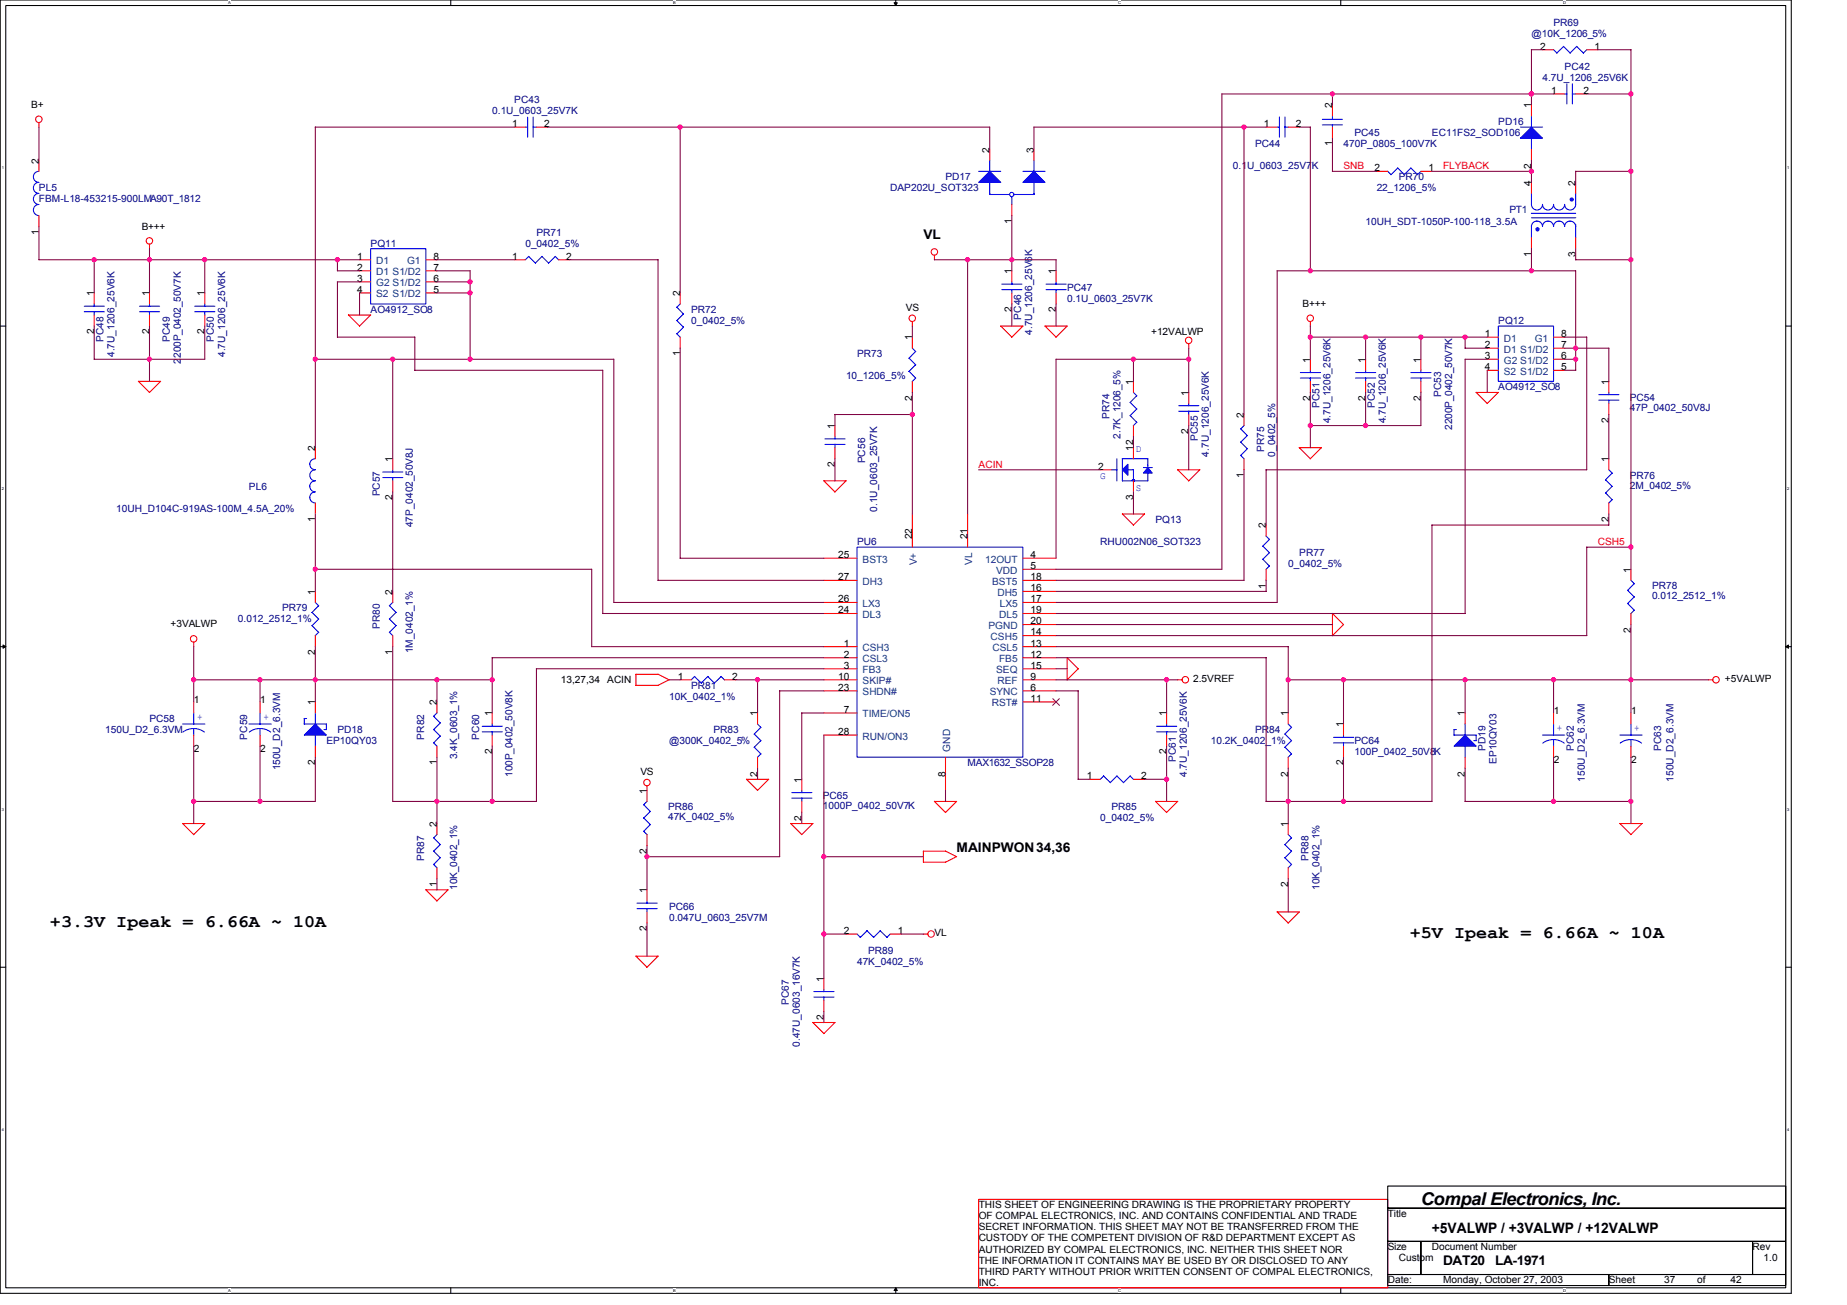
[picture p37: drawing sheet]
<svg xmlns="http://www.w3.org/2000/svg" width="297mm" height="210mm" viewBox="0 0 297 210" stroke-linecap="round" stroke-linejoin="round" font-family="sans-serif">
<defs><g id="words">
<g font-size="2.8">
<text x="8" y="149">+3.3V Ipeak = 6.66A ~ 10A</text>
<text x="226.7" y="150.8">+5V Ipeak = 6.66A ~ 10A</text>
<text x="228.5" y="193.7">Compal Electronics, Inc.</text>
</g>
<text font-size="2.3" x="230.3" y="198.2">+5VALWP / +3VALWP / +12VALWP</text>
<g font-size="2.1">
<text x="148.5" y="38.4">VL</text>
<text x="153.8" y="137.1">MAINPWON34,36</text>
<text x="232.1" y="203.4">DAT20</text>
<text x="240.5" y="203.4">LA-1971</text>
</g>
<g font-size="1.6" fill="#000080">
<text x="246.3" y="5.9">@10K_1206_5%</text>
<text x="249.8" y="4.1">PR69</text>
<text x="251.6" y="11.2">PC42</text>
<text x="82.7" y="16.6">PC43</text>
<text x="248.1" y="13">4.7U_1206_25V6K</text>
<text x="79.2" y="18.3">0.1U_0603_25V7K</text>
<text x="201.8" y="23.7">PC44</text>
<text x="216.1" y="23.7">470P_0805_100V7K</text>
<text x="217.8" y="21.9">PC45</text>
<text x="230.3" y="21.9">EC11FS2_SOD106</text>
<text x="241" y="20.1">PD16</text>
<text x="152.1" y="29">PD17</text>
<text x="198.3" y="27.2">0.1U_0603_25V7K</text>
<text x="225" y="29">PR70</text>
<text x="6.3" y="30.8">PL5</text>
<text x="6.3" y="32.6">FBM-L18-453215-900LMA90T_1812</text>
<text x="143.2" y="30.8">DAP202U_SOT323</text>
<text x="221.4" y="30.8">22_1206_5%</text>
<text x="242.7" y="34.3">PT1</text>
<text x="59.6" y="39.7">PQ11</text>
<text x="84.5" y="39.7">0_0402_5%</text>
<text x="86.3" y="37.9">PR71</text>
<text x="219.6" y="36.1">10UH_SDT-1050P-100-118_3.5A</text>
<text x="171.6" y="46.8">PC47</text>
<text x="59.6" y="50.3">AO4912_SO8</text>
<text x="111.2" y="50.3">PR72</text>
<text x="111.2" y="52.1">0_0402_5%</text>
<text x="164.2" y="51.4" transform="rotate(-90 164.2 51.4)">PC46</text>
<text x="166" y="53.9" transform="rotate(-90 166 53.9)">4.7U_1206_25V6K</text>
<text x="171.6" y="48.6">0.1U_0603_25V7K</text>
<text x="241" y="52.1">PQ12</text>
<text x="16.6" y="54.9" transform="rotate(-90 16.6 54.9)">PC48</text>
<text x="18.4" y="57.4" transform="rotate(-90 18.4 57.4)">4.7U_1206_25V6K</text>
<text x="27.3" y="54.9" transform="rotate(-90 27.3 54.9)">PC49</text>
<text x="29.1" y="58.5" transform="rotate(-90 29.1 58.5)">2200P_0402_50V7K</text>
<text x="34.4" y="54.9" transform="rotate(-90 34.4 54.9)">PC50</text>
<text x="36.2" y="57.4" transform="rotate(-90 36.2 57.4)">4.7U_1206_25V6K</text>
<text x="137.8" y="57.4">PR73</text>
<text x="136.1" y="61">10_1206_5%</text>
<text x="212.2" y="65.6" transform="rotate(-90 212.2 65.6)">PC51</text>
<text x="221.1" y="65.6" transform="rotate(-90 221.1 65.6)">PC52</text>
<text x="231.8" y="63.8" transform="rotate(-90 231.8 63.8)">PC53</text>
<text x="241" y="62.8">AO4912_SO8</text>
<text x="262.1" y="64.6">PC54</text>
<text x="178.4" y="67.4" transform="rotate(-90 178.4 67.4)">PR74</text>
<text x="180.2" y="70.6" transform="rotate(-90 180.2 70.6)">2.7K_1206_5%</text>
<text x="192.7" y="71" transform="rotate(-90 192.7 71)">PC55</text>
<text x="214" y="68.1" transform="rotate(-90 214 68.1)">4.7U_1206_25V6K</text>
<text x="222.9" y="68.1" transform="rotate(-90 222.9 68.1)">4.7U_1206_25V6K</text>
<text x="233.5" y="69.2" transform="rotate(-90 233.5 69.2)">2200P_0402_50V7K</text>
<text x="262.1" y="66.2">47P_0402_50V8J</text>
<text x="139.1" y="74.5" transform="rotate(-90 139.1 74.5)">PC56</text>
<text x="194.4" y="73.4" transform="rotate(-90 194.4 73.4)">4.7U_1206_25V6K</text>
<text x="203.3" y="72.7" transform="rotate(-90 203.3 72.7)">PR75</text>
<text x="205.1" y="73.4" transform="rotate(-90 205.1 73.4)">0_0402_5%</text>
<text x="262.1" y="77">PR76</text>
<text x="18.7" y="82.3">10UH_D104C-919AS-100M_4.5A_20%</text>
<text x="40" y="78.8">PL6</text>
<text x="61.1" y="79.8" transform="rotate(-90 61.1 79.8)">PC57</text>
<text x="141.1" y="82.3" transform="rotate(-90 141.1 82.3)">0.1U_0603_25V7K</text>
<text x="262.1" y="78.6">2M_0402_5%</text>
<text x="66.4" y="84.8" transform="rotate(-90 66.4 84.8)">47P_0402_50V8J</text>
<text x="137.8" y="87.7">PU6</text>
<text x="176.9" y="87.7">RHU002N06_SOT323</text>
<text x="185.8" y="84.1">PQ13</text>
<text x="209" y="89.5">PR77</text>
<text x="207.2" y="91.2">0_0402_5%</text>
<text x="265.7" y="94.8">PR78</text>
<text x="38.3" y="100.1">0.012_2512_1%</text>
<text x="45.4" y="98.3">PR79</text>
<text x="61.1" y="101.2" transform="rotate(-90 61.1 101.2)">PR80</text>
<text x="265.7" y="96.4">0.012_2512_1%</text>
<text x="66.4" y="105.1" transform="rotate(-90 66.4 105.1)">1M_0402_1%</text>
<text x="107.6" y="112.6">10K_0402_1%</text>
<text x="111.2" y="110.8">PR81</text>
<text x="16.9" y="117.9">150U_D2_6.3VM</text>
<text x="24" y="116.1">PC58</text>
<text x="39.7" y="119" transform="rotate(-90 39.7 119)">PC59</text>
<text x="52.5" y="119.7">EP10QY03</text>
<text x="54.3" y="117.9">PD18</text>
<text x="68.2" y="119" transform="rotate(-90 68.2 119)">PR82</text>
<text x="77.1" y="119" transform="rotate(-90 77.1 119)">PC60</text>
<text x="107.6" y="119.7">@300K_0402_5%</text>
<text x="114.7" y="117.9">PR83</text>
<text x="194.7" y="119.7">10.2K_0402_1%</text>
<text x="201.8" y="117.9">PR84</text>
<text x="217.8" y="119.7">PC64</text>
<text x="45.1" y="123.9" transform="rotate(-90 45.1 123.9)">150U_D2_6.3VM</text>
<text x="73.5" y="122.2" transform="rotate(-90 73.5 122.2)">3.4K_0603_1%</text>
<text x="82.4" y="125" transform="rotate(-90 82.4 125)">100P_0402_50V8K</text>
<text x="155.6" y="123.2">MAX1632_SSOP28</text>
<text x="189.1" y="122.5" transform="rotate(-90 189.1 122.5)">PC61</text>
<text x="190.9" y="125" transform="rotate(-90 190.9 125)">4.7U_1206_25V6K</text>
<text x="217.8" y="121.5">100P_0402_50V8K</text>
<text x="238.9" y="120.7" transform="rotate(-90 238.9 120.7)">PD19</text>
<text x="240.7" y="122.9" transform="rotate(-90 240.7 122.9)">EP10QY03</text>
<text x="253.1" y="120.7" transform="rotate(-90 253.1 120.7)">PC62</text>
<text x="254.9" y="125.7" transform="rotate(-90 254.9 125.7)">150U_D2_6.3VM</text>
<text x="267.2" y="120.7" transform="rotate(-90 267.2 120.7)">PC63</text>
<text x="269.1" y="125.7" transform="rotate(-90 269.1 125.7)">150U_D2_6.3VM</text>
<text x="107.4" y="130.3">PR86</text>
<text x="107.4" y="132">47K_0402_5%</text>
<text x="132.3" y="128.6">PC65</text>
<text x="132.3" y="130.2">1000P_0402_50V7K</text>
<text x="178.7" y="130.3">PR85</text>
<text x="176.9" y="132.1">0_0402_5%</text>
<text x="68.2" y="138.5" transform="rotate(-90 68.2 138.5)">PR87</text>
<text x="73.5" y="143.1" transform="rotate(-90 73.5 143.1)">10K_0402_1%</text>
<text x="210.4" y="138.5" transform="rotate(-90 210.4 138.5)">PR88</text>
<text x="212.2" y="143.1" transform="rotate(-90 212.2 143.1)">10K_0402_1%</text>
<text x="107.6" y="146.3">PC66</text>
<text x="107.6" y="148.1">0.047U_0603_25V7M</text>
<text x="137.8" y="155.2">47K_0402_5%</text>
<text x="139.6" y="153.5">PR89</text>
<text x="126.9" y="161.6" transform="rotate(-90 126.9 161.6)">PC67</text>
<text x="128.6" y="168.4" transform="rotate(-90 128.6 168.4)">0.47U_0603_16V7K</text>
</g>
<g font-size="1.6">
<text x="247.7" y="8">2</text>
<text x="256.4" y="8">1</text>
<text x="5" y="17.4">B+</text>
<text x="214.3" y="17.4" transform="rotate(-90 214.3 17.4)">2</text>
<text x="246.3" y="17.4" transform="rotate(-90 246.3 17.4)">1</text>
<text x="249.5" y="15.1">1</text>
<text x="254.7" y="15.1">2</text>
<text x="82.4" y="20.4">1</text>
<text x="87.5" y="20.4">2</text>
<text x="203.3" y="20.4">1</text>
<text x="208.4" y="20.4">2</text>
<text x="214.3" y="23.6" transform="rotate(-90 214.3 23.6)">1</text>
<text x="6.2" y="26.3" transform="rotate(-90 6.2 26.3)">2</text>
<text x="159.1" y="24.5" transform="rotate(-90 159.1 24.5)">2</text>
<text x="166.3" y="24.5" transform="rotate(-90 166.3 24.5)">3</text>
<text x="221" y="27.5">2</text>
<text x="229.8" y="27.5">1</text>
<text x="246.3" y="29.9" transform="rotate(-90 246.3 29.9)">4</text>
<text x="246.3" y="27.1" transform="rotate(-90 246.3 27.1)">2</text>
<text x="253.4" y="29.9" transform="rotate(-90 253.4 29.9)">2</text>
<text x="6.2" y="37.8" transform="rotate(-90 6.2 37.8)">1</text>
<text x="22.8" y="37">B+++</text>
<text x="57.5" y="41.8">1</text>
<text x="69.7" y="41.8">8</text>
<text x="82.4" y="41.8">1</text>
<text x="91.1" y="41.8">2</text>
<text x="162.7" y="36" transform="rotate(-90 162.7 36)">1</text>
<text x="246.3" y="41.3" transform="rotate(-90 246.3 41.3)">1</text>
<text x="253.4" y="41.3" transform="rotate(-90 253.4 41.3)">3</text>
<text x="15.1" y="47.6" transform="rotate(-90 15.1 47.6)">1</text>
<text x="24" y="47.6" transform="rotate(-90 24 47.6)">1</text>
<text x="32.9" y="47.6" transform="rotate(-90 32.9 47.6)">1</text>
<text x="57.5" y="43.5">2</text>
<text x="57.5" y="45.3">3</text>
<text x="57.5" y="47.1">4</text>
<text x="69.7" y="47.1">5</text>
<text x="69.7" y="43.5">7</text>
<text x="69.7" y="45.3">6</text>
<text x="109.4" y="47.6" transform="rotate(-90 109.4 47.6)">2</text>
<text x="162.7" y="44.1" transform="rotate(-90 162.7 44.1)">1</text>
<text x="169.8" y="44.1" transform="rotate(-90 169.8 44.1)">1</text>
<text x="15.1" y="53.8" transform="rotate(-90 15.1 53.8)">2</text>
<text x="24" y="53.8" transform="rotate(-90 24 53.8)">2</text>
<text x="32.9" y="53.8" transform="rotate(-90 32.9 53.8)">2</text>
<text x="145.7" y="50">VS</text>
<text x="162.7" y="50.2" transform="rotate(-90 162.7 50.2)">2</text>
<text x="169.8" y="50.2" transform="rotate(-90 169.8 50.2)">2</text>
<text x="185.1" y="53.9">+12VALWP</text>
<text x="209.5" y="49.4">B+++</text>
<text x="109.4" y="57.3" transform="rotate(-90 109.4 57.3)">1</text>
<text x="146.7" y="54.8" transform="rotate(-90 146.7 54.8)">1</text>
<text x="210.7" y="58.3" transform="rotate(-90 210.7 58.3)">1</text>
<text x="219.6" y="58.3" transform="rotate(-90 219.6 58.3)">1</text>
<text x="228.5" y="58.3" transform="rotate(-90 228.5 58.3)">1</text>
<text x="238.8" y="56">2</text>
<text x="238.8" y="57.8">3</text>
<text x="238.8" y="54.2">1</text>
<text x="238.8" y="59.5">4</text>
<text x="251.1" y="54.2">8</text>
<text x="251.1" y="59.5">5</text>
<text x="251.1" y="56">7</text>
<text x="251.1" y="57.8">6</text>
<text x="146.7" y="64.5" transform="rotate(-90 146.7 64.5)">2</text>
<text x="182.3" y="61.9" transform="rotate(-90 182.3 61.9)">1</text>
<text x="191.2" y="63.6" transform="rotate(-90 191.2 63.6)">1</text>
<text x="210.7" y="64.5" transform="rotate(-90 210.7 64.5)">2</text>
<text x="219.6" y="64.5" transform="rotate(-90 219.6 64.5)">2</text>
<text x="228.5" y="64.5" transform="rotate(-90 228.5 64.5)">2</text>
<text x="258.7" y="61.9" transform="rotate(-90 258.7 61.9)">1</text>
<text x="134.3" y="69" transform="rotate(-90 134.3 69)">1</text>
<text x="191.2" y="69.8" transform="rotate(-90 191.2 69.8)">2</text>
<text x="200" y="67.2" transform="rotate(-90 200 67.2)">2</text>
<text x="258.7" y="68" transform="rotate(-90 258.7 68)">2</text>
<text x="50.7" y="72.5" transform="rotate(-90 50.7 72.5)">2</text>
<text x="63.1" y="74.3" transform="rotate(-90 63.1 74.3)">1</text>
<text x="134.3" y="75.1" transform="rotate(-90 134.3 75.1)">2</text>
<text x="176.6" y="75.5">2</text>
<text x="182.3" y="72.5" transform="rotate(-90 182.3 72.5)">12</text>
<text x="200" y="76.9" transform="rotate(-90 200 76.9)">1</text>
<text x="258.7" y="74.3" transform="rotate(-90 258.7 74.3)">1</text>
<text x="63.1" y="80.5" transform="rotate(-90 63.1 80.5)">2</text>
<text x="182.3" y="80.5" transform="rotate(-90 182.3 80.5)">3</text>
<text x="50.7" y="84" transform="rotate(-90 50.7 84)">1</text>
<text x="134.8" y="89.8">25</text>
<text x="146.7" y="86.8" transform="rotate(-90 146.7 86.8)">22</text>
<text x="155.6" y="86.8" transform="rotate(-90 155.6 86.8)">21</text>
<text x="165.8" y="89.8">4</text>
<text x="203.6" y="85" transform="rotate(-90 203.6 85)">2</text>
<text x="258.7" y="84" transform="rotate(-90 258.7 84)">2</text>
<text x="50.7" y="95.7" transform="rotate(-90 50.7 95.7)">1</text>
<text x="63.1" y="95.7" transform="rotate(-90 63.1 95.7)">2</text>
<text x="134.8" y="93.3">27</text>
<text x="165.8" y="91.5">5</text>
<text x="165.8" y="93.3">18</text>
<text x="165.8" y="95.1">16</text>
<text x="203.6" y="94.7" transform="rotate(-90 203.6 94.7)">1</text>
<text x="262.3" y="92.1" transform="rotate(-90 262.3 92.1)">1</text>
<text x="27.4" y="100.8">+3VALWP</text>
<text x="134.8" y="96.9">26</text>
<text x="134.8" y="98.7">24</text>
<text x="165.8" y="96.9">17</text>
<text x="165.8" y="98.7">19</text>
<text x="165.8" y="100.4">20</text>
<text x="262.3" y="101.8" transform="rotate(-90 262.3 101.8)">2</text>
<text x="50.7" y="105.3" transform="rotate(-90 50.7 105.3)">2</text>
<text x="63.1" y="105.3" transform="rotate(-90 63.1 105.3)">1</text>
<text x="135.7" y="104">1</text>
<text x="135.7" y="105.8">2</text>
<text x="135.7" y="107.5">3</text>
<text x="165.8" y="102.2">14</text>
<text x="165.8" y="104">13</text>
<text x="165.8" y="105.8">12</text>
<text x="165.8" y="107.5">15</text>
<text x="31.2" y="113.1">1</text>
<text x="41.8" y="113.1">1</text>
<text x="50.7" y="113.4" transform="rotate(-90 50.7 113.4)">1</text>
<text x="70.2" y="113.4" transform="rotate(-90 70.2 113.4)">2</text>
<text x="90.2" y="109.9">13,27,34</text>
<text x="97.7" y="109.9">ACIN</text>
<text x="109" y="109.3">1</text>
<text x="117.7" y="109.3">2</text>
<text x="134.8" y="109.3">10</text>
<text x="134.8" y="111.1">23</text>
<text x="165.8" y="109.3">9</text>
<text x="165.8" y="111.1">6</text>
<text x="165.8" y="112.9">11</text>
<text x="191.9" y="109.7">2.5VREF</text>
<text x="277.4" y="109.7">+5VALWP</text>
<text x="79.1" y="115.2" transform="rotate(-90 79.1 115.2)">1</text>
<text x="121.8" y="115.2" transform="rotate(-90 121.8 115.2)">1</text>
<text x="134.8" y="118.2">28</text>
<text x="135.7" y="114.7">7</text>
<text x="187.6" y="115.2" transform="rotate(-90 187.6 115.2)">1</text>
<text x="207.2" y="115.2" transform="rotate(-90 207.2 115.2)">1</text>
<text x="216" y="117" transform="rotate(-90 216 117)">1</text>
<text x="235.6" y="115.2" transform="rotate(-90 235.6 115.2)">1</text>
<text x="249.9" y="114.9">1</text>
<text x="262.3" y="114.9">1</text>
<text x="31.2" y="120.9">2</text>
<text x="41.8" y="120.9">2</text>
<text x="50.7" y="123.1" transform="rotate(-90 50.7 123.1)">2</text>
<text x="70.2" y="123.1" transform="rotate(-90 70.2 123.1)">1</text>
<text x="79.1" y="121.3" transform="rotate(-90 79.1 121.3)">2</text>
<text x="103" y="124.7">VS</text>
<text x="121.8" y="124.9" transform="rotate(-90 121.8 124.9)">2</text>
<text x="128.9" y="125.9" transform="rotate(-90 128.9 125.9)">1</text>
<text x="152" y="124.9" transform="rotate(-90 152 124.9)">8</text>
<text x="174.8" y="125.3">1</text>
<text x="183.5" y="125.3">2</text>
<text x="187.6" y="121.3" transform="rotate(-90 187.6 121.3)">2</text>
<text x="207.2" y="124.9" transform="rotate(-90 207.2 124.9)">2</text>
<text x="216" y="123.1" transform="rotate(-90 216 123.1)">2</text>
<text x="235.6" y="124.9" transform="rotate(-90 235.6 124.9)">2</text>
<text x="249.9" y="122.7">2</text>
<text x="262.3" y="122.7">2</text>
<text x="104" y="127.7" transform="rotate(-90 104 127.7)">1</text>
<text x="70.2" y="133" transform="rotate(-90 70.2 133)">2</text>
<text x="104" y="137.4" transform="rotate(-90 104 137.4)">2</text>
<text x="128.9" y="132" transform="rotate(-90 128.9 132)">2</text>
<text x="207.2" y="133" transform="rotate(-90 207.2 133)">1</text>
<text x="70.2" y="142.7" transform="rotate(-90 70.2 142.7)">1</text>
<text x="104" y="143.7" transform="rotate(-90 104 143.7)">1</text>
<text x="207.2" y="142.7" transform="rotate(-90 207.2 142.7)">2</text>
<text x="104" y="149.8" transform="rotate(-90 104 149.8)">2</text>
<text x="135.7" y="150.2">2</text>
<text x="144.4" y="150.2">1</text>
<text x="150.3" y="150.6">VL</text>
<text x="132.5" y="157.9" transform="rotate(-90 132.5 157.9)">1</text>
<text x="132.5" y="164" transform="rotate(-90 132.5 164)">2</text>
<text x="157.4" y="194.4">THIS SHEET OF ENGINEERING DRAWING IS THE PROPRIETARY PROPERTY</text>
<text x="157.4" y="196.1">OF COMPAL ELECTRONICS, INC. AND CONTAINS CONFIDENTIAL AND TRADE</text>
<text x="157.4" y="197.9">SECRET INFORMATION. THIS SHEET MAY NOT BE TRANSFERRED FROM THE</text>
<text x="223.2" y="195.8">Title</text>
<text x="157.4" y="199.7">CUSTODY OF THE COMPETENT DIVISION OF R&amp;D DEPARTMENT EXCEPT AS</text>
<text x="157.4" y="201.5">AUTHORIZED BY COMPAL ELECTRONICS, INC. NEITHER THIS SHEET NOR</text>
<text x="157.4" y="203.2">THE INFORMATION IT CONTAINS MAY BE USED BY OR DISCLOSED TO ANY</text>
<text x="223.2" y="201.1">Size</text>
<text x="225" y="202.9">Custom</text>
<text x="230.3" y="201.1">Document Number</text>
<text x="281.9" y="201.1">Rev</text>
<text x="283.6" y="202.9">1.0</text>
<text x="157.4" y="206.8">INC.</text>
<text x="157.4" y="205">THIRD PARTY WITHOUT PRIOR WRITTEN CONSENT OF COMPAL ELECTRONICS,</text>
<text x="223.2" y="206.4">Date:</text>
<text x="232.1" y="206.4">Monday, October 27, 2003</text>
<text x="258.7" y="206.4">Sheet</text>
<text x="267.6" y="206.4">37</text>
<text x="273" y="206.4">of</text>
<text x="278.3" y="206.4">42</text>
</g>
<g font-size="1.6" fill="#f00">
<text x="216.1" y="27.2">SNB</text>
<text x="232.1" y="27.2">FLYBACK</text>
<text x="157.4" y="75.2">ACIN</text>
<text x="257" y="87.7">CSH5</text>
</g>
<g font-size="1.6" fill="#004080">
<text x="60.5" y="44.3">D1 S1/D2</text>
<text x="60.5" y="46.1">G2 S1/D2</text>
<text x="60.5" y="42.5">D1</text>
<text x="60.5" y="47.8">S2 S1/D2</text>
<text x="65.5" y="42.5">G1</text>
<text x="241.8" y="56.7">D1 S1/D2</text>
<text x="241.8" y="58.5">G2 S1/D2</text>
<text x="241.8" y="54.9">D1</text>
<text x="246.8" y="54.9">G1</text>
<text x="241.8" y="60.3">S2 S1/D2</text>
<text x="138.7" y="90.5">BST3</text>
<text x="138.7" y="94.1">DH3</text>
<text x="147.5" y="90.9" transform="rotate(-90 147.5 90.9)">V+</text>
<text x="156.4" y="90.9" transform="rotate(-90 156.4 90.9)">VL</text>
<text x="158.4" y="90.5">12OUT</text>
<text x="159.6" y="94.1">BST5</text>
<text x="160.2" y="92.3">VDD</text>
<text x="160.4" y="95.8">DH5</text>
<text x="138.7" y="97.6">LX3</text>
<text x="138.7" y="99.4">DL3</text>
<text x="159" y="101.2">PGND</text>
<text x="160.7" y="99.4">DL5</text>
<text x="160.8" y="97.6">LX5</text>
<text x="138.7" y="104.7">CSH3</text>
<text x="138.7" y="106.5">CSL3</text>
<text x="159.3" y="103">CSH5</text>
<text x="159.6" y="104.7">CSL5</text>
<text x="160.7" y="106.5">FB5</text>
<text x="138.7" y="111.8">SHDN#</text>
<text x="138.7" y="108.3">FB3</text>
<text x="138.7" y="110.1">SKIP#</text>
<text x="159.2" y="111.8">SYNC</text>
<text x="159.5" y="113.6">RST#</text>
<text x="160.2" y="108.3">SEQ</text>
<text x="160.4" y="110.1">REF</text>
<text x="138.7" y="115.4">TIME/ON5</text>
<text x="138.7" y="119">RUN/ON3</text>
<text x="152.8" y="120.9" transform="rotate(-90 152.8 120.9)">GND</text>
</g>
<g font-size="1.6" fill="#00f">
<text x="176.9" y="77">G</text>
<text x="182.6" y="72.7">D</text>
<text x="182.6" y="79">S</text>
<text x="31.7" y="115.8">+</text>
<text x="42.4" y="115.8">+</text>
<text x="250.4" y="117.6">+</text>
<text x="262.8" y="117.6">+</text>
</g>
<g font-size=".6">
<text x="36.7" y=".7">A</text>
<text x="108.3" y=".7">B</text>
<text x="179.8" y=".7">C</text>
<text x="251.4" y=".7">D</text>
<text x=".3" y="27.2">1</text>
<text x="287.4" y="27.2">1</text>
<text x=".3" y="78.8">2</text>
<text x="287.4" y="78.8">2</text>
<text x=".3" y="130.4">3</text>
<text x="287.4" y="130.4">3</text>
<text x=".3" y="181.9">4</text>
<text x="287.4" y="181.9">4</text>
<text x="36.7" y="207.8">A</text>
<text x="108.3" y="207.8">B</text>
<text x="179.8" y="207.8">C</text>
<text x="251.4" y="207.8">D</text>
</g>
</g></defs>
<path d="M0 0h288.1v208h-288.1zM.9 .9h286.3v206.2h-286.3z" fill="none" stroke="#000" stroke-width=".17"/>
<g fill="#fff">
<path d="M36.7 .1h.4v.7h-.4z"/>
<path d="M36.7 207.2h.4v.7h-.4z"/>
</g>
<path d="M72.5 0v.9M72.5 207.1v.9" fill="none" stroke="#000" stroke-width=".17"/>
<g fill="#fff">
<path d="M108.3 .1h.4v.7h-.4z"/>
<path d="M108.3 207.2h.4v.7h-.4z"/>
</g>
<path d="M144.1 0v.9M144.1 207.1v.9" fill="none" stroke="#000" stroke-width=".17"/>
<path d="M143.8 .4h.5l-.2 .5zM144.1 207.1l.2 .5h-.5z" fill="#000" stroke="#000" stroke-width=".16"/>
<g fill="#fff">
<path d="M179.8 .1h.5v.7h-.5z"/>
<path d="M179.8 207.2h.5v.7h-.5z"/>
</g>
<path d="M215.6 0v.9M215.6 207.1v.9" fill="none" stroke="#000" stroke-width=".17"/>
<g fill="#fff">
<path d="M251.4 .1h.4v.7h-.4z"/>
<path d="M251.4 207.2h.4v.7h-.4z"/>
<path d="M.3 26.7h.3v.7h-.3z"/>
<path d="M287.4 26.7h.4v.7h-.4z"/>
<path d="M.3 78.2h.3v.7h-.3z"/>
<path d="M287.4 78.2h.4v.7h-.4z"/>
</g>
<path d="M0 52.5h.9M287.2 52.5h.9" fill="none" stroke="#000" stroke-width=".17"/>
<g fill="#fff">
<path d="M.3 129.8h.3v.7h-.3z"/>
<path d="M287.4 129.8h.4v.7h-.4z"/>
</g>
<path d="M0 104h.9M287.2 104h.9" fill="none" stroke="#000" stroke-width=".17"/>
<path d="M.5 103.7l.4 .3-.4 .3zM287.2 104l.4-.3v.6z" fill="#000" stroke="#000" stroke-width=".16"/>
<g fill="#fff">
<path d="M.3 181.4h.3v.7h-.3z"/>
<path d="M287.4 181.4h.4v.7h-.4z"/>
</g>
<path d="M0 155.6h.9M287.2 155.6h.9M223.2 199.7h5.3v5.3h-5.3zM223.2 190.8h64v3.5h-64zM223.2 194.3h64v5.4h-64zM228.5 199.7h53.4v5.3h-53.4zM281.9 199.7h5.3v5.3h-5.3zM223.2 205h35.5v1.8h-35.5zM258.7 205h28.5v1.8h-28.5z" fill="none" stroke="#000" stroke-width=".17"/>
<g fill="none" stroke="#f00" stroke-width=".17">
<path d="M6.3 19.7v.8M214.3 16.9v1.8M246.3 16.9v1.8M248.1 8h1.7M249.8 15.1h1.8M253.4 15.1h1.8M255.2 8h1.8M6.3 25.8v1.8M6.3 34.7v1.7M24 39.3v.7M82.7 20.4h1.8M86.3 20.4h1.8"/>
<path d="M159.2 24v1.8M162.7 32.9v1.8M166.3 24v1.8M203.6 20.4h1.8M207.2 20.4h1.8M214.3 20.4v1.8M221.4 27.6h1.8M228.5 27.6h1.8M246.3 24v1.8M246.3 29.3v1.8M246.3 38.2v1.8M253.4 29.3v1.8"/>
<path d="M253.4 38.2v1.8M15.2 47.1v1.8M15.2 50.7v1.8M24 47.1v1.8M24 50.7v1.8M32.9 47.1v1.8M32.9 50.7v1.8M56 50.7l1.8 1.8 1.8-1.8M56 50.7h3.6M57.8 43.6h1.8M57.8 41.8h1.8M57.8 45.3h1.8"/>
<path d="M57.8 47.1h1.8M68.5 43.6h1.8M68.5 41.8h1.8M68.5 45.3h1.8M68.5 47.1h1.8M82.7 41.8h1.8M89.8 41.8h1.8M109.4 47.1v1.8M109.4 54.2v1.8M146.7 51.7v.8M146.7 54.2v1.8M150.3 41.1v.7"/>
<path d="M160.9 52.4l1.8 1.9 1.8-1.8h-3.6M162.7 43.6v1.7M162.7 47.1v1.8M168 52.4l1.8 1.9 1.8-1.8M168.1 52.5h3.5M169.8 43.6v1.7M169.8 47.1v1.8M191.2 55.3v.7M210.7 51.7v.8M210.7 57.8v1.8M219.6 57.8v1.8M228.5 57.8v1.8"/>
<path d="M239.2 56h1.8M239.2 54.2h1.8M239.2 57.8h1.8M239.2 59.6h1.8M249.8 56h1.8M249.8 54.2h1.8M249.8 57.8h1.8M249.8 59.6h1.8M22.2 61.3l1.8 1.8M22.3 61.3h3.5M25.8 61.3l-1.8 1.8M50.7 72v1.8"/>
<path d="M63.2 73.8v1.8M63.2 77.3v1.8M132.5 77.3l1.8 1.8M132.5 77.3h3.6M134.3 68.5v1.7M134.3 72v1.8M136.1 77.3l-1.8 1.8M146.7 61.3v1.8M177 75.6h1.7M182.3 61.3v1.8M182.3 68.5v1.7M182.3 72v1.8"/>
<path d="M182.3 77.3v1.8M189.4 75.5l1.8 1.8M189.4 75.6h3.6M191.2 63.1v1.8M191.2 66.7v1.8M193 75.6l-1.8 1.8M200.1 66.7v1.8M200.1 73.8v1.8M208.9 72l1.8 1.8M209 72h3.5l-1.8 1.8M210.7 61.3v1.8M219.6 61.3v1.8"/>
<path d="M228.5 61.3v1.8M237.4 63.1l1.8 1.8M237.4 63.1h3.6M241 63.1l-1.8 1.8M258.7 61.3v1.8M258.7 64.9v1.8M258.7 73.8v1.8M50.7 80.9v1.8M50.7 95.1v1.8M63.2 95.1v1.8M132.5 96.9h5.3M132.5 98.7h5.3"/>
<path d="M132.5 89.8h5.3M132.5 93.3h5.3M146.7 82.7v5.3M155.6 82.7v5.3M164.5 96.9h5.3M164.5 98.7h5.3M164.5 89.8h5.3M164.5 93.3h5.3M164.5 91.6h5.3M164.5 95.1h5.3M180.5 82.7l1.8 1.8M180.5 82.7h3.6"/>
<path d="M184.1 82.7l-1.8 1.8M203.6 84.5v1.7M203.6 91.6v1.7M258.7 80.9v1.8M262.3 91.6v1.7M262.3 98.7v1.8M31.2 103.3v.7M31.2 112.9v1.8M31.2 118.2v1.8M41.8 112.9v1.8M41.8 118.2v1.8M50.7 102.2v1.8"/>
<path d="M50.7 112.9v1.8M63.2 102.2v1.8M70.3 112.9v1.8M79.2 114.7v1.8M79.2 118.2v1.8M102.3 108.5h3.5M102.3 108.5v1.7h3.6M105.8 108.4l1.8 .9M107.6 109.3l-1.8 .9M109.4 109.3h1.8M116.5 109.3h1.8M121.8 114.7v1.8"/>
<path d="M132.5 109.3h5.3M132.5 104h5.3M132.5 105.8h5.3M132.5 107.6h5.3M132.5 111.1h5.3M132.5 114.7h5.3M132.5 118.2h5.3M164.5 109.3h5.3M164.5 104h5.3M164.5 105.8h5.3M164.5 107.6h5.3M164.5 100.5h5.3"/>
<path d="M164.5 102.2h5.3M164.5 111.1h5.3M164.5 112.9h5.3M173.4 107.6l-1.8 1.7v-3.5l1.8 1.8M187.6 114.7v1.8M187.6 118.2v1.8M189.4 109.3h.7M207.2 114.7v1.8M216.1 100.5l-1.8 1.8M216.1 116.5v1.7M216.1 100.5l-1.8-1.8v3.5M235.6 114.7v1.8"/>
<path d="M249.8 114.7v1.8M262.3 114.7v1.8M274.7 109.3h.8M29.4 132.4l1.8 1.8M29.4 132.5h3.6M32.9 132.5l-1.8 1.8M50.7 120v1.8M70.3 120v1.8M70.3 132.5v1.7M70.3 139.6v1.8M104.1 126.4v2.5M104.1 134.2v1.8"/>
<path d="M120 125.3l1.8 1.8 1.8-1.8M120.1 125.3h3.5M121.8 121.8v1.8M127.1 132.4l1.8 1.9 1.8-1.8M127.2 132.5h3.5M128.9 125.3v1.8M128.9 128.9v1.8M148.5 136.9h3.6M148.5 136.9v1.8M148.5 138.7h3.6M150.3 128.9l1.8 1.8M150.3 128.9h3.6"/>
<path d="M152 136.9l1.8 .9M152.1 121.8v5.3M153.8 128.9l-1.8 1.8M153.9 137.8l-1.8 .9M175.2 125.3h1.8M182.3 125.3h1.8M187.6 130.7l-1.8-1.8h3.6l-1.8 1.8M207.2 121.8v1.8M207.2 132.5v1.7M207.2 139.6v1.8M216.1 120v1.8M235.6 121.8v1.8"/>
<path d="M249.8 120v1.8M260.5 132.4l1.8 1.8M260.5 132.5h3.6M262.3 120v1.8M264.1 132.5l-1.8 1.8M68.5 143.1l1.8 1.8M68.5 143.1h3.6M72 143.1l-1.8 1.8M102.3 153.8l1.8 1.8M102.3 153.8h3.6M104.1 143.1v1.8M104.1 146.7v1.8"/>
<path d="M105.8 153.8l-1.8 1.8M132.5 157.4v1.7M136.1 150.2h1.7M143.2 150.2h1.7M148.5 150.2h.7M205.4 146.7l1.8 1.8M205.4 146.7h3.6M209 146.7l-1.8 1.8M130.7 164.4l1.8 1.8M130.7 164.5h3.6l-1.8 1.8M132.5 160.9v1.8M157.4 192.9h65.8v14.2h-65.8z"/>
<circle cx="6.2" cy="19.2" r=".52"/>
<circle cx="24" cy="38.7" r=".52"/>
<circle cx="146.7" cy="51.2" r=".52"/>
<circle cx="150.3" cy="40.5" r=".52"/>
<circle cx="191.2" cy="54.7" r=".52"/>
<circle cx="210.7" cy="51.2" r=".52"/>
<circle cx="31.1" cy="102.8" r=".52"/>
<circle cx="190.6" cy="109.3" r=".52"/>
<circle cx="276" cy="109.3" r=".52"/>
<circle cx="104" cy="125.9" r=".52"/>
<circle cx="149.7" cy="150.2" r=".52"/>
</g>
<g fill="none" stroke="#00f" stroke-width=".17">
<path d="M84.9 18.8v3.3M85.7 18.8v3.3M205.8 18.8v3.3M206.6 18.8v3.3M212.7 19.2h3.2M214.3 18.7v.5M246.3 18.6v1.8M249.8 8l.6 .5M251.4 7.5l1.1 1M251.5 7.5l-1.1 1.1M251.6 15.1h.4M252 13.5v3.2"/>
<path d="M252.9 15.1h.5M252.9 13.5v3.2M253.6 7.5l1.1 1M253.6 7.5l-1.1 1.1M255.2 8l-.6 .6M6.2 27.6a.89 .89 0 0 0-.8 .8 .89 .89 0 0 0 .8 .9 .89 .89 0 0 0-.8 .9 .89 .89 0 0 0 .8 .9 .89 .89 0 0 0-.8 .9 .89 .89 0 0 0 .8 .9 .89 .89 0 0 0-.8 .9 .89 .89 0 0 0 .8 .9M84.5 20.4h.4M85.7 20.4h.6M157.4 27.6h3.5M159.1 31.3h3.3M159.2 25.8v1.8M159.2 29.3v2"/>
<path d="M162.7 31.6v1.3M164.5 27.6h3.6M166.3 25.8v1.8M166.3 29.3v2h-3.2M205.4 20.4h.4M206.6 20.4h.6M212.7 20.1h3.2M214.3 20.1v.3M224.8 27l1 1.1 1.1-1.1M224.8 27l-1.1 1.1-.5-.6M226.9 27l1.1 1.1 .5-.5M244.5 20.4h3.6"/>
<path d="M246.3 34.3h7.1M246.3 36.4a.89 .89 0 0 1 .9-.8 .89 .89 0 0 1 .9 .8 .89 .89 0 0 1 .9-.8 .89 .89 0 0 1 .8 .8 .89 .89 0 0 1 .9-.8 .89 .89 0 0 1 .9 .8 .89 .89 0 0 1 .9-.8 .89 .89 0 0 1 .9 .8M246.3 31.1v1.8a.89 .89 0 0 0 .9 .9 .89 .89 0 0 0 .9-.9 .89 .89 0 0 0 .9 .9 .89 .89 0 0 0 .8-.9 .89 .89 0 0 0 .9 .9 .89 .89 0 0 0 .9-.9 .89 .89 0 0 0 .9 .9 .89 .89 0 0 0 .9-.9v-1.8M246.3 22.2v1.8M246.3 36.3v1.9M246.3 35h7.1M253.4 36.1v2.1M13.5 50.1h3.3M13.5 49.3h3.3M15.2 48.9v.4M15.2 50.1v.6M22.4 50.1h3.3"/>
<path d="M22.4 49.3h3.3M24 48.9v.4M24 50.1v.6M31.3 50.1h3.3M31.3 49.3h3.3M32.9 48.9v.4M32.9 50.1v.6M59.6 40h8.9v8.9h-8.9zM84.5 41.8l.5-.6 1.1 1.1M86.1 42.3l1.1-1.1 1 1.1M89.3 41.3l.5 .5M89.3 41.2l-1.1 1.1"/>
<path d="M108.8 53.7l.6 .5M108.8 51.5l1.1 1.1M108.8 49.4l1.1 1.1-1 1.1M109.4 48.9l-.5 .5M109.9 52.6l-1 1.1M146.2 57.6l1.1 1.1M146.7 56l.6 .6M147.3 56.5l-1.1 1.1M147.3 58.7l-1.1 1.1 1.1 1-.6 .6M161.1 46.6h3.3M161.1 45.7h3.3M162.7 45.3v.4"/>
<path d="M162.7 46.6v.5M168.2 46.6h3.3M168.2 45.7h3.3M169.8 45.3v.4M169.8 46.6v.5M209.1 59.9h3.3M210.7 59.6v.3M218 59.9h3.3M219.6 59.6v.3M226.9 59.9h3.2M228.5 59.6v.3M241 52.5h8.8v8.8h-8.8z"/>
<path d="M50.7 73.8a.89 .89 0 0 0-.9 .9 .89 .89 0 0 0 .9 .9 .89 .89 0 0 0-.9 .9 .89 .89 0 0 0 .9 .8 .89 .89 0 0 0-.9 .9 .89 .89 0 0 0 .9 .9 .89 .89 0 0 0-.9 .9 .89 .89 0 0 0 .9 .9M61.5 76.8h3.3M61.5 75.9h3.3M63.2 75.6v.3M63.2 76.8v.5M132.7 71.5h3.2M132.7 70.6h3.2M134.3 70.2v.4M134.3 71.5v.5M178.7 75.6h.9M179.6 73.8v3.6M180.5 73.8h4.1"/>
<path d="M180.5 73.8v3.6l4.1-.1M181.4 75.6l.9-.1v1.8M181.8 64.7l1 1.1M181.8 66.8l1 1.1M182.3 63.1l.5 .6M182.5 77.2v.2M182.5 77.2h-.4v.1M182.8 63.6l-1.1 1.1M182.8 65.8l-1.1 1.1M182.8 67.9l-.5 .6M183.9 75.2h1.4M184.6 73.8v1.4"/>
<path d="M184.6 76.1v1.2M189.6 66.1h3.2M189.6 65.3h3.2M191.2 64.9v.4M191.2 66.1v.6M199.5 73.2l.6 .6M199.5 71.1l1.1 1.1M199.5 69l1.1 1.1M200.1 68.4l-.6 .6M200.6 72.2l-1.1 1.1M200.6 70l-1.1 1.1M209.1 60.8h3.3"/>
<path d="M210.7 60.8v.5M218 60.8h3.3M219.6 60.8v.5M226.9 60.8h3.2M228.5 60.8v.5M257.1 64.4h3.3M257.1 63.5h3.3M258.2 77.2l1.1 1.1-1.1 1M258.2 79.3l1.1 1.1-.6 .5M258.7 63.1v.4M258.7 64.3v.6M258.7 75.6l.6 .5-1.1 1.1"/>
<path d="M50.2 98.5l1.1 1.1M50.7 96.9l.6 .6M51.2 97.4l-1 1.1M51.2 99.6l-1 1 1.1 1.1M62.6 99.5l1.1 1.1M62.6 97.4l1.1 1.1M63.2 96.9l-.6 .5M63.7 98.5l-1.1 1.1M137.8 88h26.7v33.8h-26.7zM203.1 87.8l1.1 1.1-1.1 1 1.1 1.1-.6 .6M203.6 86.2l.5 .6M204.2 86.7l-1.1 1.1"/>
<path d="M261.8 95l1 1M261.8 97.1l1 1.1M262.3 93.3l.5 .6M262.8 93.9l-1.1 1.1M262.8 96l-1.1 1.1M262.8 98.1l-.5 .6M29.4 116.5h3.6M29.4 117.8l.7-.4 1-.2 .8 .1 1 .5M31.2 114.7v1.8M31.2 117.2v1.1M40 116.5h3.6M40.1 117.8l.6-.4 1.1-.2 .7 .1 1 .5"/>
<path d="M41.8 114.7v1.8M41.8 117.2v1.1M49.3 115.6l-.4-.1v1h3.6v.9l-.4-.1M50.7 114.7v1.8M50.7 118.2v1.8M51.2 101.7l-.5 .6M62.6 101.7l.6 .5M63.7 100.6l-1.1 1.1M69.7 119.5l.6 .5M69.7 117.3l1.1 1.1M69.7 115.2l1.1 1.1-1.1 1M70.3 114.7l-.6 .5"/>
<path d="M70.8 118.4l-1.1 1.1M77.6 117.7h3.2M77.6 116.8h3.2M79.2 116.5v.3M79.2 117.7v.5M111.7 108.8l-.5 .5M113.9 108.8l-1.1 1.1-1.1-1.1M116 108.8l.5 .6M116 108.8l-1.1 1.1-1.1-1.1M121.8 116.5l.6 .5M122.4 117l-1.1 1.1 1.1 1M122.4 119.1l-1.1 1.1"/>
<path d="M186 117.7h3.2M186 116.8h3.2M187.6 116.5v.3M187.6 117.7v.5M206.6 118.1l1.1 1M207.2 116.5l.5 .5M207.7 117l-1.1 1.1M207.7 119.1l-1.1 1.1M214.5 119.5h3.2M214.5 118.6h3.2M216.1 118.2v.4M216.1 119.5v.5"/>
<path d="M233.8 117.3v.9h3.6v.9h-.4M233.8 117.3h.4M235.6 116.4v1.8M235.6 120v1.8M248.1 118.2h3.5M248.1 119.5l.6-.3 1.1-.2h.8l1 .5M249.8 116.5v1.8M249.8 119v1M260.5 118.2h3.6M260.6 119.5l.6-.3 1.1-.2h.7l1 .5M262.3 116.5v1.8M262.3 119v1"/>
<path d="M69.7 139l.6 .6M69.7 136.9l1.1 1-1.1 1.1M69.7 134.7l1.1 1.1M70.3 134.2l-.6 .6M70.8 135.8l-1.1 1.1M103.5 129.4l1.1 1.1M103.5 131.6l1.1 1.1M103.5 133.7l.6 .6M104.1 128.9l-.6 .6M104.6 130.5l-1.1 1.1M104.6 132.6l-1.1 1.1M121.3 120.2l1.1 1.1"/>
<path d="M122.4 121.3l-.6 .5M127.3 128.4h3.3M127.3 127.5h3.3M128.9 127.1v.4M128.9 128.4v.5M177.5 124.8l1.1 1.1M177.5 124.8l-.5 .5M179.6 124.8l-1 1.1M181.8 124.8l.5 .6M181.8 124.8l-1.1 1.1-1.1-1.1M206.6 120.2l1.1 1.1M206.6 135.8l1.1 1.1"/>
<path d="M206.6 138l1.1 1.1M207.2 134.2l.5 .6M207.7 121.3l-.5 .5M207.7 134.8l-1.1 1.1M207.7 136.9l-1.1 1.1M207.7 139l-.5 .6M102.4 146.2h3.3M102.4 145.3h3.3M104.1 144.9v.4M104.1 146.1v.6M130.9 159.5h3.2M132.5 159.1v.4"/>
<path d="M137.8 150.2l.6 .6M139.4 149.7l1.1 1.1M139.4 149.7l-1.1 1.1M141.5 149.7l1.1 1.1M141.6 149.7l-1.1 1.1M143.2 150.2l-.6 .6M130.9 160.4h3.2M132.5 160.4v.5"/>
<circle cx="162.7" cy="31.3" r=".35"/>
</g>
<g fill="#00f" stroke="#00f" stroke-width=".17">
<path d="M244.5 22.2l1.8-1.8 1.8 1.8z" fill-rule="evenodd"/>
<path d="M164.5 29.3l1.8-1.7 1.8 1.7z" fill-rule="evenodd"/>
<path d="M157.4 29.3l1.8-1.7 1.7 1.7z" fill-rule="evenodd"/>
<path d="M48.9 118.2l1.8-1.7 1.8 1.7z" fill-rule="evenodd"/>
<path d="M181.4 74.7v1.8l-.9-.9z" fill-rule="evenodd"/>
<path d="M184.6 75.2l.7 .9h-1.4z" fill-rule="evenodd"/>
<path d="M233.8 120l1.8-1.8 1.8 1.8z" fill-rule="evenodd"/>
<circle cx="252.8" cy="32.1" r=".25"/>
<circle cx="247.3" cy="36.9" r=".26"/>
</g>
<path d="M169.3 112.4l1.1 1.1M170.4 112.4l-1.1 1.1" fill="none" stroke="#804000" stroke-width=".16"/>
<g fill="none" stroke="#800040" stroke-width=".17">
<path d="M196.5 15.1h53.3M196.5 15.1v76.5h-26.7M214.3 15.1v1.8M246.3 8h1.8M246.3 8v8.9M255.2 15.1h7.1M257 8h5.3v83.6M6.3 20.4v5.4M6.3 36.4v5.4h51.5M24 40v7.1M50.7 20.4h32M50.7 20.4v51.6"/>
<path d="M88.1 20.4h71.1M109.4 20.4v26.7M159.2 20.4v3.6M162.7 34.6v9M166.3 20.4h37.3M166.3 20.4v3.6M200.1 20.4v46.3M208.9 20.4h1.8M210.7 20.4v23.2M214.3 27.6h7.1M214.3 22.2v5.4M230.3 27.6h16"/>
<path d="M246.3 25.8v3.5M246.3 40v3.6M262.3 27.6h-8.9v1.7M15.2 41.8v5.3M15.2 52.4v5.4M24 52.4v8.9M32.9 41.8v5.3M32.9 52.4v5.4h-17.8M50.7 57.8h48v39.1h33.8M54.2 54.2h12.5M54.2 43.6h3.6M54.2 45.3h3.6"/>
<path d="M54.3 41.8v1.8M54.3 45.3v8.9M57.8 47.1v3.6M63.2 57.8v16M66.7 54.2v5.4l30.2-.1v39.2h35.6M70.2 41.8h12.5M70.2 43.6h5.4v14.2M70.2 45.3h5.4M70.2 47.1h5.4M91.6 41.8h14.2v51.5h26.7M109.4 56v33.8M146.7 52.5v1.8"/>
<path d="M150.3 41.8h19.5v1.8M155.6 41.8v40.9M162.7 48.9v3.6M169.8 48.9v3.6M182.3 57.8v3.5M191.2 57.8h-21.4v32M191.2 56v7.1M205.4 43.6h48v16h-1.8M205.4 43.5v53.4h-35.6M210.7 54.2h28.5M210.7 52.4v5.4M219.6 54.2v3.6"/>
<path d="M228.5 54.2v3.6M235.6 54.2v1.8h3.6M239.2 59.6v3.5M239.2 57.8h-3.6v40.9M251.6 54.2h3.6M251.6 57.8h1.8M251.6 56h7.2M253.4 41.8h8.9M253.4 40v1.8M255.2 54.2v21.4l-51.6-.1v9M258.7 56v5.3M63.2 79.1v16"/>
<path d="M134.3 66.7h12.4M134.3 66.7v1.8M134.3 73.8v3.5M146.7 63.1v19.6M157.4 75.6h19.6M182.3 70.2v1.8M182.3 79.1v3.6M191.2 68.4v7.2M200.1 75.5v17.8M210.7 63.1v8.9M219.6 63.1v5.4M228.5 63.1v5.4h-17.8"/>
<path d="M258.7 66.7v7.1M50.7 91.6l44.5-.1v12.5M50.7 82.7v12.4M109.4 89.8h23.1M169.8 93.3h30.3M169.8 98.7h65.8M169.8 95.1h33.8M203.6 93.3v1.8M230.3 84.4v44.5h-26.7v-23.1M255.2 88h7.1M255.2 88v14.2h-85.4M258.7 82.7v1.8h-28.4"/>
<path d="M31.1 109.3h48.1M31.2 104v8.9M31.2 120v12.5M41.8 109.3v3.6M41.8 120v8.9M50.7 104v8.9M63.2 104v24.9h23.1v-21.4M70.3 109.3v3.6M79.1 105.8h53.4M79.2 105.8v8.9M79.2 120v8.9M86.3 107.6h46.2"/>
<path d="M95.1 104h37.4M107.6 109.3h1.8M118.3 109.3h14.2M121.8 109.3v5.4M125.4 111.1h7.1M125.4 111.1v26.7h-21.4M132.5 114.7h-3.6v10.6M132.5 118.2v39.2M169.8 100.5h44.5M169.8 109.3h19.6M169.8 107.6h1.8M169.8 104h37.4v10.7"/>
<path d="M169.8 111.1h3.6M169.8 105.8h33.8M173.4 111.1v14.2M187.6 109.3v5.4M187.6 120v8.9M207.2 109.3h67.5M216.1 109.3v7.2M235.6 109.3v5.4M249.8 109.3v5.4M262.3 100.5v14.2M50.7 121.8v7.1h-19.6M70.3 121.8v10.7"/>
<path d="M104.1 136v7.1M121.8 123.5v1.8M128.9 130.7v1.8M132.5 137.8h16M152.1 127.1v1.8M173.4 125.3h1.8M184 125.3h3.6M207.2 123.5v9M216.1 121.8v7.1M235.6 123.5v5.4h26.7M249.8 121.8v7.1M262.3 121.8v10.7"/>
<path d="M70.3 141.3v1.8M104.1 148.4v5.4M132.5 150.2h3.6M144.9 150.2h3.6M207.2 141.3v5.4M132.5 162.7v1.8"/>
</g>
<g fill="#f0f" stroke="#f0f" stroke-width=".17">
<circle cx="210.7" cy="54.2" r=".35"/>
<circle cx="200.1" cy="20.4" r=".35"/>
<circle cx="24" cy="41.8" r=".35"/>
<circle cx="15.1" cy="41.8" r=".35"/>
<circle cx="219.6" cy="54.2" r=".35"/>
<circle cx="155.6" cy="41.8" r=".35"/>
<circle cx="228.5" cy="54.2" r=".35"/>
<circle cx="235.6" cy="54.2" r=".35"/>
<circle cx="187.6" cy="109.3" r=".35"/>
<circle cx="54.3" cy="41.8" r=".35"/>
<circle cx="24" cy="57.8" r=".35"/>
<circle cx="109.4" cy="20.4" r=".35"/>
<circle cx="70.3" cy="109.3" r=".35"/>
<circle cx="79.1" cy="109.3" r=".35"/>
<circle cx="31.1" cy="109.3" r=".35"/>
<circle cx="50.7" cy="91.6" r=".35"/>
<circle cx="50.7" cy="109.3" r=".35"/>
<circle cx="121.8" cy="109.3" r=".35"/>
<circle cx="104" cy="137.8" r=".35"/>
<circle cx="146.7" cy="66.7" r=".35"/>
<circle cx="132.5" cy="137.8" r=".35"/>
<circle cx="132.5" cy="150.2" r=".35"/>
<circle cx="75.6" cy="45.3" r=".35"/>
<circle cx="75.6" cy="57.8" r=".35"/>
<circle cx="63.1" cy="57.8" r=".35"/>
<circle cx="50.7" cy="57.8" r=".35"/>
<circle cx="75.6" cy="47.1" r=".35"/>
<circle cx="253.4" cy="57.8" r=".35"/>
<circle cx="246.3" cy="15.1" r=".35"/>
<circle cx="262.3" cy="41.8" r=".35"/>
<circle cx="235.6" cy="109.3" r=".35"/>
<circle cx="216.1" cy="109.3" r=".35"/>
<circle cx="249.8" cy="109.3" r=".35"/>
<circle cx="262.3" cy="88" r=".35"/>
<circle cx="262.3" cy="109.3" r=".35"/>
<circle cx="216.1" cy="128.9" r=".35"/>
<circle cx="207.2" cy="128.9" r=".35"/>
<circle cx="207.2" cy="109.3" r=".35"/>
<circle cx="32.9" cy="41.8" r=".35"/>
<circle cx="70.3" cy="128.9" r=".35"/>
<circle cx="79.1" cy="128.9" r=".35"/>
<circle cx="41.8" cy="109.3" r=".35"/>
<circle cx="162.7" cy="41.8" r=".35"/>
<circle cx="187.6" cy="125.3" r=".35"/>
<circle cx="210.7" cy="68.4" r=".35"/>
<circle cx="219.6" cy="68.4" r=".35"/>
<circle cx="262.3" cy="128.9" r=".35"/>
<circle cx="249.8" cy="128.9" r=".35"/>
<circle cx="41.8" cy="128.9" r=".35"/>
<circle cx="31.1" cy="128.9" r=".35"/>
<circle cx="191.2" cy="57.8" r=".35"/>
<circle cx="182.3" cy="57.8" r=".35"/>
<circle cx="246.3" cy="27.5" r=".35"/>
<circle cx="214.3" cy="15.1" r=".35"/>
<circle cx="262.3" cy="15.1" r=".35"/>
<circle cx="253.4" cy="56" r=".35"/>
<circle cx="246.3" cy="43.5" r=".35"/>
<circle cx="210.7" cy="43.5" r=".35"/>
<circle cx="262.3" cy="27.5" r=".35"/>
</g>
<use href="#words"/>
</svg>
